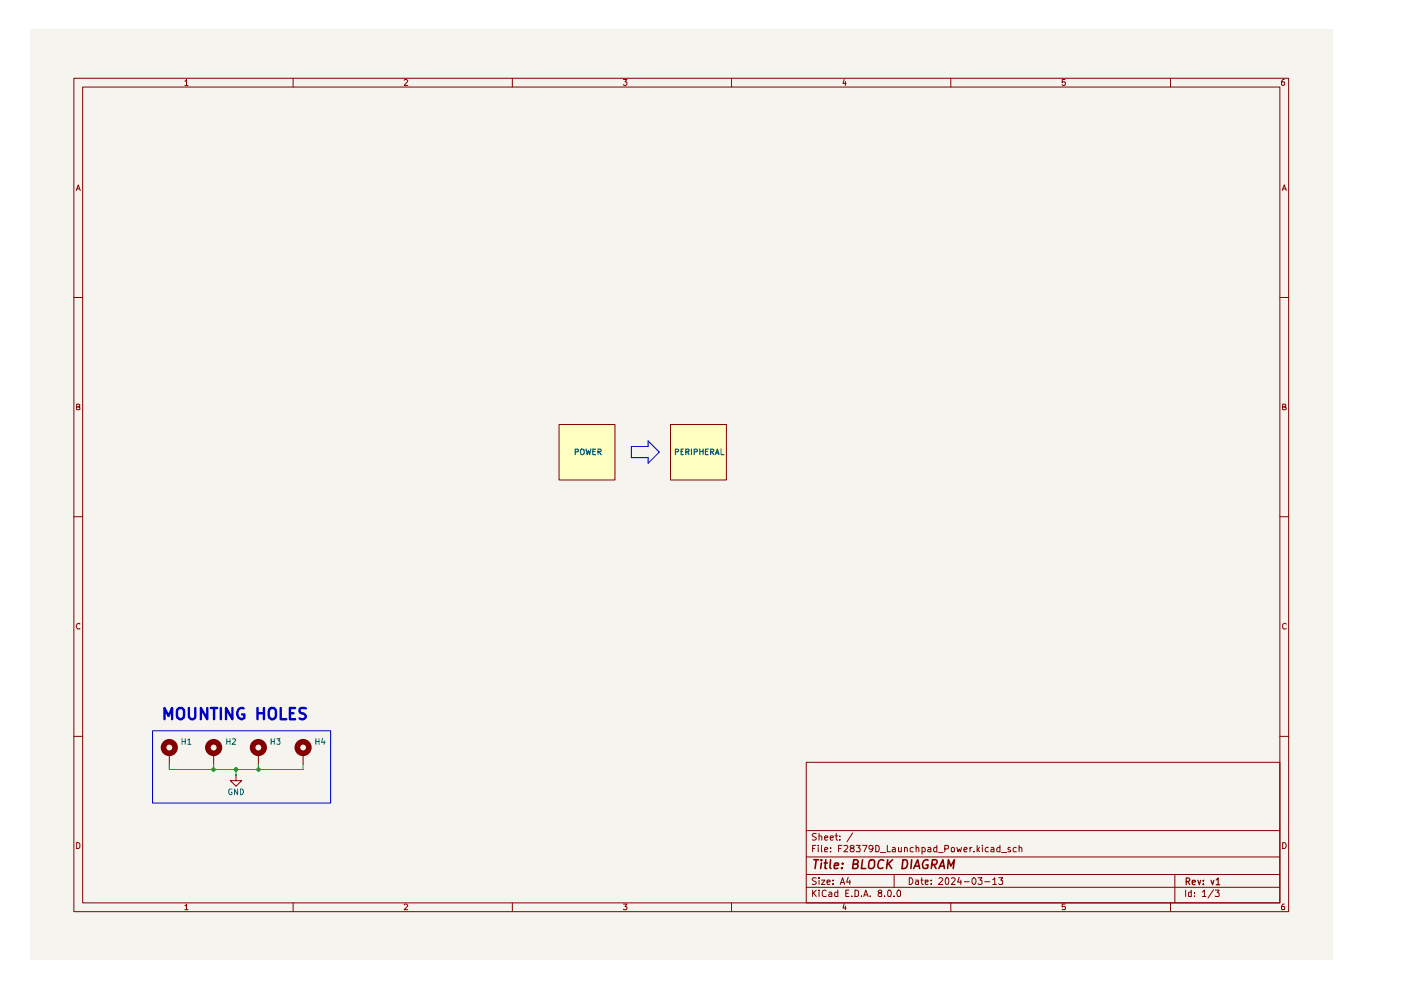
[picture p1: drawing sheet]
<svg xmlns="http://www.w3.org/2000/svg" width="297mm" height="210mm" viewBox="0 0 297 210" stroke-linecap="round" stroke-linejoin="round" font-family="sans-serif">
<path d="M6.3 6.4h276.2v197.1h-276.2z" fill="#f5f4ef"/>
<g fill="none" stroke="#840000" stroke-width=".21">
<path d="M15.7 16.6h257.5v176.7h-257.5zM17.5 18.5h253.9v172.9h-253.9zM39.2 17.2h.2l.1-.4v1.3M39.2 18.1h.7M62.1 16.6v1.9M85.7 17l.2-.2h.3l.2 .3-.7 1h.7M108.6 16.6v1.9M132.2 16.8h.7l-.4 .6 .4 .1v.4l-.2 .2h-.4l-.1-.2M155.1 16.6v1.9M179 16.8l-.3 .9h.7M179.2 17.3v.8M201.6 16.6v1.9"/>
<path d="M225.8 16.8h-.6v.6h.6l.1 .1-.1 .5-.4 .1-.2-.2M248.2 16.6v1.9M272.3 16.8h-.3a.93 .93 0 0 0-.2 1.2h.5l.1-.5-.1-.1h-.5l-.1 .1M16.2 40.4l.4-1.2 .4 1.2M16.3 40h.5M271.9 40.4l.4-1.2 .4 1.2M272 40h.6M15.7 63.1h1.8M271.4 63.1h1.8M16.3 86.3h.4l.2-.3-.1-.2-.5-.1v1.2h.5l.1-.5-.2-.1M271.9 86.3l.6-.1v-.4l-.6-.1v1.2h.6l.2-.4-.3-.2M15.7 109.6h1.8"/>
<path d="M271.4 109.6h1.8M16.9 132.3l-.1-.1a.66 .66 0 0 0-.6 .4 .66 .66 0 0 0 .2 .7h.5M272.7 132.3l-.4-.1-.4 .3v.6l.2 .2h.6M15.7 156.1h1.8M271.4 156.1h1.8M16.3 178.6h.3l.3 .4v.6l-.3 .3h-.3zM170.9 161.6h100.5v29.8h-100.5zM170.9 176.1h100.5M172.3 179.9h.4M173 179.2h-.7v1.4M173.1 176.8l-.6-.1-.3 .3 .1 .3 .7 .2 .1 .2a.51 .51 0 0 1-.4 .4 .51 .51 0 0 1-.5 0M173.5 179.2v.1"/>
<path d="M173.5 179.7v.9M173.7 177.3l.3-.1 .2 .2v.7M173.7 176.7v1.4M174.2 179.2v1.2l.1 .2M174.8 177.6l.7-.1-.1-.2-.4-.1-.2 .2 .1 .7h.5M176 177.6l.7-.1-.1-.2-.4-.1-.2 .2 .1 .7h.5M176.1 179.7v.2M177 177.2h.6M177.3 176.7v1.2l.3 .2M177.8 179.9h.5M178.1 178v.1M178.1 177.3v.1"/>
<path d="M178.5 179.2h-.7v1.4M178.9 179.3l.6-.1 .2 .3v.3l-.8 .8h.8M180.5 179.8l-.2-.3a.45 .45 0 0 1 .4-.3 .45 .45 0 0 1 .4 .4l-.8 .5 .1 .5h.5l.2-.3v-.2l-.3-.3M180.8 176.6l-1.2 1.9M181.5 179.2h.9l-.5 .5 .5 .3-.1 .6-.8-.1M182.9 179.2h.9l-.6 1.4M185.1 179.8l-.4 .3-.4-.1-.1-.2 .1-.5h.7a1.08 1.08 0 0 1-.3 1.3h-.3M185.7 179.2l.7 .2v.6l-.2 .6h-.5zM188.1 179.2v1.4h.7M189.2 179.7h.5l.1 .2v.7h-.6l-.1-.3 .7-.3M190.5 179.7l.1 .9 .5-.1M191.1 179.7v.9"/>
<path d="M191.8 179.8l.1-.1h.4l.1 .9M191.8 179.7v.9M193.6 179.7h-.4a.59 .59 0 0 0-.1 .9h.5M194.2 179.8l.2-.1h.3l.1 .9M194.2 179.2v1.4M195.5 179.7h.3l.4 .3-.2 .6h-.5M195.5 179.7v1.4M196.8 179.7h.3l.3 .2v.7h-.6l-.1-.3 .1-.2 .6-.1M198.6 179.2v1.4h-.6v-.9h.6M201.8 179.7h.3l.3 .1-.1 .8h-.5zM202.9 179.7l.2 .9 .3-.6 .2 .6 .3-.9M205.7 179.7v.9"/>
<path d="M206.1 179.7h-.4v.3M207.2 179.2v1.4M207.7 179.7l-.5 .6M208.3 179.2v.1M208.3 179.7v.9M209.5 179.7h-.4a.59 .59 0 0 0-.1 .9h.5M210.1 179.7h.5l.1 .2v.7h-.6v-.4l.6-.2M212 179.2v1.4l-.6-.1a.6 .6 0 0 1 .2-.8h.4M214.2 179.7h-.3l-.2 .2 .2 .3 .4 .1-.1 .3h-.5M215.5 179.7h-.4a.59 .59 0 0 0-.1 .9h.5M216.1 179.8l.1-.1h.4l.1 .9M216.1 179.2v1.4"/>
<path d="M271.9 178.6a.65 .65 0 0 1 .8 .7 .65 .65 0 0 1-.8 .6zM39.2 192h.2l.1-.3v1.2M39.2 192.9h.7M62.1 191.4v1.9M85.7 191.9l.2-.2h.3l.2 .2-.7 1h.7M108.6 191.4v1.9M132.2 191.7h.7l-.4 .5 .4 .2v.3l-.1 .2-.6-.1M155.1 191.4v1.9M170.9 188.1h100.5M170.9 185.4h100.5M170.9 181.7h100.5M172.3 188.7v1.4"/>
<path d="M172.5 189.3l.6 .8M173.1 186.2l-.6-.1-.3 .3 .3 .4 .6 .3a.51 .51 0 0 1-.4 .4 .51 .51 0 0 1-.5 0M173.1 188.7l-.8 .8M173.7 188.7v.2M173.7 186.1v.2M173.7 186.6v.9M173.7 189.1v1M174.2 186.6h.7l-.7 .9h.7M174.8 180.2l.7-.2-.1-.3h-.4l-.2 .2 .1 .7h.5M175.2 188.9l-.4-.2-.5 .4 .1 .8 .2 .2 .6-.1M175.3 187l.7-.1-.1-.3h-.5l-.1 .2 .1 .7h.5M175.8 189.2l.4-.1 .2 .3v.7h-.6l-.1-.4 .7-.2"/>
<path d="M176.1 180.5v.1M176.6 187.4v.1M176.6 186.6v.2M177.6 188.7v1.4h-.6v-.9h.6M178.1 187.5l.5-1.4 .5 1.4M178.3 187.1h.6M179 191.6l-.3 .9h.7M179.2 192.1v.8M179.3 189.4h.5M179.8 186l-.3 1h.8M180 188.7h-.7v1.4h.7M180.2 186.6v.9"/>
<path d="M180.6 190v.1M181.3 188.7h.3l.4 .4v.6l-.2 .4h-.5zM182.6 190v.1M183.1 190.1l.5-1.4 .5 1.4M183.2 189.7h.7M184.5 190v.1M186.4 189.3l-.2-.3 .2-.3 .5 .1v.3l-.7 .5 .2 .5h.5v-.6l-.2-.2M186.7 180.8h1.1M187.5 190v.1M188.2 189l.3-.3a.78 .78 0 0 1 .6 .6 .78 .78 0 0 1-.3 .8l-.5-.1zM189.6 190v.1M189.6 185.4v2.7"/>
<path d="M190.3 188.8l.4-.1 .2 .3v.8l-.1 .3h-.5l-.1-.3v-.6zM192.8 186.1a.72 .72 0 0 1 .8 .7 .72 .72 0 0 1-.8 .7zM194.1 186.6h.5l.1 .9M194.7 186.9h-.4l-.2 .3 .2 .3h.4M195.2 186.6h.5M195.4 186.1v1.2l.3 .2M196.2 187l.6-.1v-.3h-.6v.9h.6M197.4 187.4v.1M197.4 186.6v.2M199 180.8h1M199.1 186.3v-.1a.47 .47 0 0 1 .8 .3l-.9 1h.9M200.3 180l.7-.1 .1-.6-.8-.1v1.4"/>
<path d="M200.5 186.3l.2-.2a.8 .8 0 0 1 .5 .7 .8 .8 0 0 1-.5 .7l-.2-.1-.1-.5zM201.6 191.4v1.9M201.8 186.3l.1-.2h.4l.2 .4-.8 1h.8M203.4 186l-.4 1h.9M203.7 186.6v.9M204.4 180.2l.7-.2-.1-.3h-.4l-.2 .2 .1 .7h.5M204.5 186.9h1M206.4 186.1a.75 .75 0 0 1 .6 .7 .75 .75 0 0 1-.6 .7 .92 .92 0 0 1 0-1.4zM206.5 180.5v.1M207.3 180.1l.4 .5M207.3 186.1h.9l-.4 .5 .4 .2v.6l-.3 .1-.6-.1M208.8 186.9h1.1"/>
<path d="M210.5 186.5l.4-.4v1.4M210.5 187.5h.7M211.8 186.1h.8l-.4 .5 .3 .1v.8h-.6l-.1-.1M212.3 180.8h1.1M225.8 191.7h-.6v.6l.6-.1 .1 .2-.1 .5-.6-.1M248.2 191.4v1.9M249.1 185.4v6M251.4 188.7v1.4M252.6 188.7v1.4h-.5l-.1-.8 .2-.2 .4 .1M253.2 190v.1M253.2 189.2v.2M254.9 189.1l.5-.4v1.4"/>
<path d="M254.9 190.1h.8M257.3 188.6l-1.2 1.8M257.6 188.7h.9l-.4 .5 .4 .3-.1 .6-.8-.1M272.3 191.7h-.3a.93 .93 0 0 0-.2 1.2h.5l.1-.5-.1-.2h-.5l-.1 .2"/>
</g>
<path d="M251.5 186.9h.5l.3-.3v-.2l-.3-.3h-.5v1.5M251.8 186.9l.5 .7M252.8 187.1l.6-.1v-.4h-.5l-.1 .2 .1 .7h.5M254 186.6l.3 1 .3-1M255.1 187.4v.2M255.1 186.6v.2M256.8 186.6l.3 1 .2-1M257.9 186.6l.4-.5v1.5M257.9 187.6h.7" fill="none" stroke="#840000" stroke-width=".25"/>
<g fill="none" stroke="#840000" stroke-width=".34">
<path d="M172.6 182.3h1M173.1 182.3l-.3 1.8M174.2 182.3v.2M174.2 183l-.2 1.1M174.8 183h.6M175.1 182.3l-.2 1.8h.4M176.1 182.3l-.2 1.6 .3 .2M176.9 183.6l.9-.2-.1-.4h-.7l-.1 .9 .1 .2h.6M178.5 184v.1M178.6 183v.2M180.9 183.2l.8-.1 .2-.2v-.4l-.3-.2h-.6l-.2 1.8h.7l.3-.1 .1-.4-.4-.4M182.9 182.3l-.3 1.8h1"/>
<path d="M184.3 182.5a.7 .7 0 0 1 1.1 0v1.1a.72 .72 0 0 1-.5 .5 .72 .72 0 0 1-.8-.2zM187.4 182.5l-.1-.1a.77 .77 0 0 0-1.1 .7 .66 .66 0 0 0 .1 .9 .66 .66 0 0 0 .9 0M188.2 182.3l-.2 1.8M188.4 183.1l.7 1M189.2 182.3l-1.2 1.1M191.4 182.3l.8 .1a1.19 1.19 0 0 1-.5 1.7h-.4zM193.3 182.3l-.2 1.8M193.7 184.1l.9-1.8 .4 1.8M194 183.6h.8M196.8 182.4a1.02 1.02 0 0 0-1.1 .5 1.02 1.02 0 0 0 .1 1.2h.5l.4-.1 .1-.6h-.5M197.5 183.3h.8l.2-.2a.5 .5 0 0 0-.1-.8h-.7l-.3 1.8M198 183.3l.5 .8"/>
<path d="M199.1 184.1l.8-1.8 .3 1.8M199.3 183.6h.9M200.9 184.1l.2-1.8 .5 1.3 .8-1.3-.3 1.8"/>
</g>
<g fill="#ffffc2">
<path d="M142.2 90h11.8v11.8h-11.8z"/>
<path d="M118.5 90h11.9v11.8h-11.9z"/>
</g>
<path d="M118.5 90h11.9v11.8h-11.9zM142.2 90h11.8v11.8h-11.8zM35.9 159.7v2.3M45.3 159.7v2.3M54.8 159.7v2.3M64.3 159.7v2.3M50 164.3v1.2h1.2l-1.2 1.2-1.1-1.2h1.1M50 164.3h.1" fill="none" stroke="#840000" stroke-width=".21"/>
<g fill="none" stroke="#840000" stroke-width="1.2">
<circle cx="35.9" cy="158.5" r="1.23"/>
<circle cx="45.3" cy="158.5" r="1.23"/>
<circle cx="54.8" cy="158.5" r="1.23"/>
<circle cx="64.3" cy="158.5" r="1.23"/>
</g>
<path d="M35.9 162v1.2h28.4v-1.2M45.3 162v1.2M50 163.2v1.1M54.8 162v1.2" fill="none" stroke="#009600" stroke-width=".21"/>
<path d="M133.9 94.7h3.5v-1.2l2.4 2.3-2.4 2.4v-1.2h-3.5zM32.3 154.9h37.8v15.4h-37.8z" fill="none" stroke="#0000c2" stroke-width=".21"/>
<g fill="none" stroke="#0000c2" stroke-width=".51">
<path d="M34.9 152.5v-2.4l.8 1.7 .8-1.7v2.4M37.6 150.5a.77 .77 0 0 1 .9-.4 .77 .77 0 0 1 .5 .8v.7a.85 .85 0 0 1-.9 .9l-.5-.4zM40 150.1v1.9a.72 .72 0 0 0 .6 .5 .72 .72 0 0 0 .7-.3l.1-2.1M43.9 150.1v2.4l-1.3-2.4v2.4M44.7 150.1h1.4M45.4 150.1v2.4M46.8 150.1v2.4M49.3 150.1v2.4l-1.4-2.4v2.4M51.6 150.2a1.15 1.15 0 0 0-1.3 .5 1.15 1.15 0 0 0 .2 1.4l.6 .4 .7-.3v-.7h-.5M54.6 150.1v2.4M54.6 151.2h1.4M56 150.1v2.4"/>
<path d="M57.3 150.2h.9a1.94 1.94 0 0 1 .2 1.9l-.4 .4a.87 .87 0 0 1-1-.9l.1-1.1zM59.5 150.1v2.4h1.2M61.5 151.2h.7M62.6 150.1h-1.1v2.4h1.1M64.9 150.2a1.21 1.21 0 0 0-1.3 .1l-.1 .5 .2 .3 .2 .1a.88 .88 0 0 1 1 .8 .87 .87 0 0 1-1.4 .3"/>
</g>
<g fill="none" stroke="#006464" stroke-width=".25">
<path d="M122 95.8l.6-.1v-.4l-.6-.1v1.2M123.3 95.2l.5 .2v.8l-.5 .2a.78 .78 0 0 1 0-1.2zM124.2 95.2l.3 1.2 .3-.9 .2 .9 .3-1.2M125.7 95.7h.4M126.3 95.2h-.6v1.2h.6M126.8 95.8l.6-.1v-.4l-.6-.1v1.2M127 95.8l.5 .6M143.2 95.8l.6-.1v-.4l-.6-.1v1.2M144.4 95.7h.3M144.9 95.2h-.5v1.2h.5M145.4 95.8l.7-.1v-.4l-.7-.1v1.2M145.8 95.8l.3 .6"/>
<path d="M146.6 95.2v1.2M147.2 95.8l.6-.1v-.4l-.6-.1v1.2M148.4 95.7h.7M148.4 95.2v1.2M149.1 95.2v1.2M149.6 95.7h.4M150.2 95.2h-.6v1.2h.6M150.7 95.8l.6-.1v-.4l-.6-.1v1.2M150.9 95.8l.4 .6M151.7 96.4l.4-1.2 .3 1.2M151.8 96.1h.6M152.9 95.2v1.2h.6"/>
</g>
<g fill="#009600">
<circle cx="54.8" cy="163.2" r=".47"/>
<circle cx="45.3" cy="163.2" r=".47"/>
<circle cx="50" cy="163.2" r=".47"/>
</g>
<g fill="none" stroke="#006464" stroke-width=".21">
<path d="M38.6 157.2h.7M38.6 156.6v1.2M39.3 156.6v1.2M39.8 157l.3-.4v1.2M39.8 157.8h.7M48.1 157.2h.7M48.1 156.6v1.2M48.8 156.6v1.2M49.3 156.7l.4-.1 .3 .4-.8 .8h.8M57.5 156.6v1.2M57.5 157.2h.7M58.2 156.6v1.2"/>
<path d="M58.7 156.6h.7l-.4 .5 .4 .1v.5h-.7M67 157.2h.6M67 156.6v1.2M67.6 156.6v1.2M68.4 156.5l-.2 .9h.7M68.7 157.1v.7M49.2 167.3h-.5l-.2 .3v.5l.2 .3h.5v-.4h-.2M50.4 167.3v1.2l-.7-1.2v1.2M51 167.3h.4a.66 .66 0 0 1 .2 .8 .66 .66 0 0 1-.6 .4z"/>
</g>
</svg>
